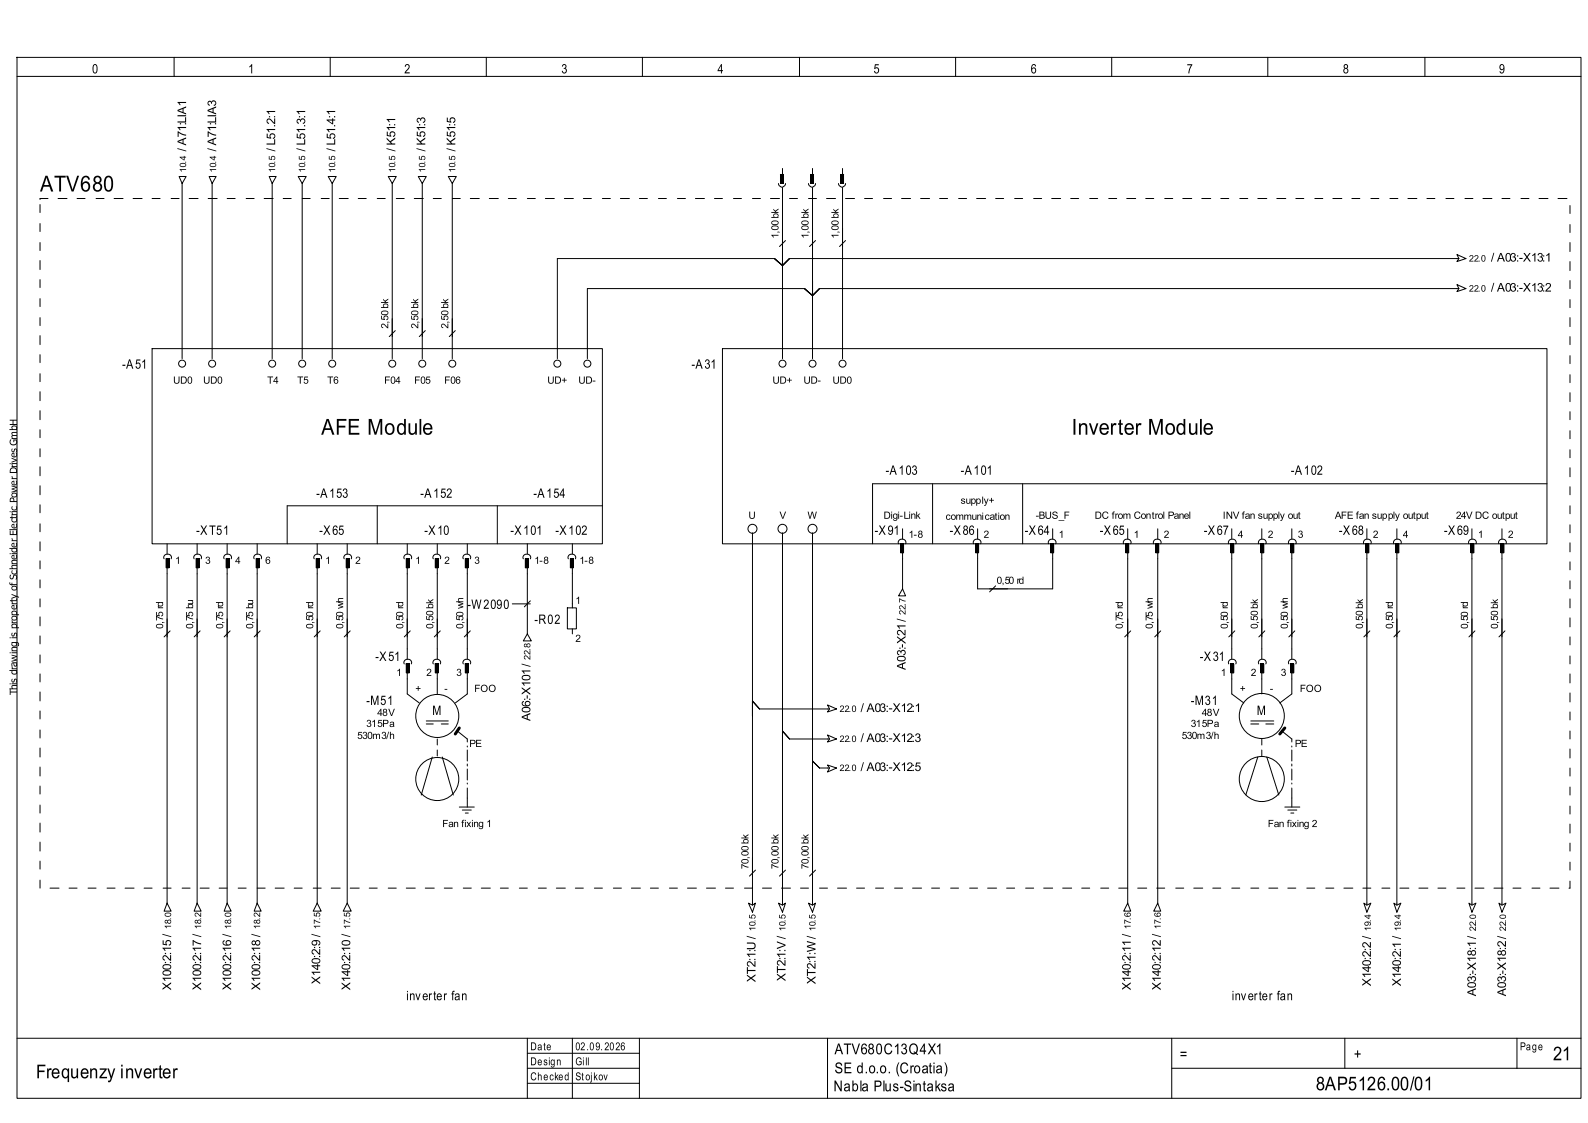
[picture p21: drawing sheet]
<svg xmlns="http://www.w3.org/2000/svg" width="420mm" height="297mm" viewBox="0 0 420 297" stroke-linecap="round" stroke-linejoin="round" font-family="sans-serif">
<defs><g id="words">
<g font-size="5.8">
<text x="10.6" y="50.6">ATV680</text>
<text x="84.9" y="114.9">AFE Module</text>
<text x="283.4" y="114.9">Inverter Module</text>
</g>
<g font-size="5">
<text x="410.6" y="280.3">21</text>
<text x="9.5" y="285">Frequenzy inverter</text>
<text x="347.9" y="288.2">8AP5126.00/01</text>
</g>
<g font-size="4">
<text x="220.7" y="278.7">ATV680C13Q4X1</text>
<text x="311.9" y="280">=</text>
<text x="358" y="280">+</text>
<text x="220.7" y="283.7">SE d.o.o. (Croatia)</text>
<text x="220.4" y="288.5">Nabla Plus-Sintaksa</text>
</g>
<g font-size="3.4">
<text x="24.3" y="19.4">0</text>
<text x="65.6" y="19.4">1</text>
<text x="106.9" y="19.4">2</text>
<text x="148.4" y="19.4">3</text>
<text x="189.7" y="19.4">4</text>
<text x="231" y="19.4">5</text>
<text x="272.5" y="19.4">6</text>
<text x="313.8" y="19.4">7</text>
<text x="355.1" y="19.4">8</text>
<text x="396.3" y="19.4">9</text>
<text x="32.3" y="97.5">-A51</text>
<text x="182.8" y="97.5">-A31</text>
<text x="234.2" y="125.5">-A103</text>
<text x="254" y="125.5">-A101</text>
<text x="341.3" y="125.5">-A102</text>
<text x="83.6" y="131.6">-A153</text>
<text x="111.1" y="131.6">-A152</text>
<text x="141" y="131.6">-A154</text>
<text x="51.9" y="141.4">-XT51</text>
<text x="84.4" y="141.4">-X65</text>
<text x="112.2" y="141.4">-X10</text>
<text x="134.9" y="141.4">-X101</text>
<text x="146.8" y="141.4">-X102</text>
<text x="231.2" y="141.4">-X91</text>
<text x="251.1" y="141.4">-X86</text>
<text x="270.9" y="141.4">-X64</text>
<text x="290.8" y="141.4">-X65</text>
<text x="318.3" y="141.4">-X67</text>
<text x="354" y="141.4">-X68</text>
<text x="381.8" y="141.4">-X69</text>
<text x="123.6" y="161">-</text>
<text x="124.6" y="161">W2090</text>
<text x="141.3" y="164.9">-R02</text>
<text x="99.2" y="174.7">-X51</text>
<text x="317.2" y="174.7">-X31</text>
<text x="96.8" y="186.4">-M51</text>
<text x="114.3" y="189">M</text>
<text x="314.9" y="186.4">-M31</text>
<text x="332.3" y="189">M</text>
<text x="107.4" y="264.4">inverter fan</text>
<text x="325.7" y="264.4">inverter fan</text>
</g>
<g font-size="3.2">
<text x="49.2" y="40" transform="rotate(-90 49.2 40)">/ A71:LIA1</text>
<text x="57.1" y="40" transform="rotate(-90 57.1 40)">/ A71:LIA3</text>
<text x="72.8" y="40" transform="rotate(-90 72.8 40)">/ L51.2:1</text>
<text x="80.7" y="40" transform="rotate(-90 80.7 40)">/ L51.3:1</text>
<text x="88.6" y="40" transform="rotate(-90 88.6 40)">/ L51.4:1</text>
<text x="104.5" y="40" transform="rotate(-90 104.5 40)">/ K51:1</text>
<text x="112.4" y="40" transform="rotate(-90 112.4 40)">/ K51:3</text>
<text x="120.4" y="40" transform="rotate(-90 120.4 40)">/ K51:5</text>
<text x="394.2" y="69.1">/ A03:-X13:1</text>
<text x="394.2" y="77.1">/ A03:-X13:2</text>
<text x="239.4" y="177.1" transform="rotate(-90 239.4 177.1)">A03:-X21/</text>
<text x="140.2" y="190.6" transform="rotate(-90 140.2 190.6)">A06:-X101/</text>
<text x="227.5" y="188.2">/ A03:-X12:1</text>
<text x="227.5" y="196.1">/ A03:-X12:3</text>
<text x="227.5" y="203.8">/ A03:-X12:5</text>
<text x="45.2" y="261.8" transform="rotate(-90 45.2 261.8)">X100:2:15 /</text>
<text x="53.2" y="261.8" transform="rotate(-90 53.2 261.8)">X100:2:17 /</text>
<text x="61.1" y="261.8" transform="rotate(-90 61.1 261.8)">X100:2:16 /</text>
<text x="68.8" y="261.8" transform="rotate(-90 68.8 261.8)">X100:2:18 /</text>
<text x="84.7" y="260.2" transform="rotate(-90 84.7 260.2)">X140:2:9 /</text>
<text x="92.6" y="261.8" transform="rotate(-90 92.6 261.8)">X140:2:10 /</text>
<text x="199.8" y="259.6" transform="rotate(-90 199.8 259.6)">XT2:1:U /</text>
<text x="207.7" y="259.4" transform="rotate(-90 207.7 259.4)">XT2:1:V/</text>
<text x="215.6" y="260.2" transform="rotate(-90 215.6 260.2)">XT2:1:W/</text>
<text x="299" y="261.8" transform="rotate(-90 299 261.8)">X140:2:11 /</text>
<text x="306.9" y="261.8" transform="rotate(-90 306.9 261.8)">X140:2:12 /</text>
<text x="362.5" y="260.7" transform="rotate(-90 362.5 260.7)">X140:2:2 /</text>
<text x="370.4" y="260.7" transform="rotate(-90 370.4 260.7)">X140:2:1 /</text>
<text x="390.3" y="263.3" transform="rotate(-90 390.3 263.3)">A03:-X18:1/</text>
<text x="398.2" y="263.3" transform="rotate(-90 398.2 263.3)">A03:-X18:2/</text>
</g>
<g font-size="2.9">
<text x="140.2" y="277.6">Date</text>
<text x="140.2" y="281.6">Design</text>
<text x="152.1" y="277.6">02.09.2026</text>
<text x="152.1" y="281.6">Gill</text>
<text x="401.9" y="277.6">Page</text>
<text x="140.2" y="285.6">Checked</text>
<text x="152.1" y="285.6">Stojkov</text>
</g>
<g font-size="2.6">
<text x="205.8" y="63.1" transform="rotate(-90 205.8 63.1)">1,00bk</text>
<text x="213.8" y="63.1" transform="rotate(-90 213.8 63.1)">1,00bk</text>
<text x="221.7" y="63.1" transform="rotate(-90 221.7 63.1)">1,00bk</text>
<text x="102.7" y="86.9" transform="rotate(-90 102.7 86.9)">2,50bk</text>
<text x="110.6" y="86.9" transform="rotate(-90 110.6 86.9)">2,50bk</text>
<text x="118.5" y="86.9" transform="rotate(-90 118.5 86.9)">2,50bk</text>
<text x="45.8" y="101.4">UD0</text>
<text x="53.7" y="101.4">UD0</text>
<text x="70.6" y="101.4">T4</text>
<text x="78.6" y="101.4">T5</text>
<text x="86.5" y="101.4">T6</text>
<text x="101.6" y="101.4">F04</text>
<text x="109.5" y="101.4">F05</text>
<text x="117.5" y="101.4">F06</text>
<text x="144.7" y="101.4">UD+</text>
<text x="152.9" y="101.4">UD-</text>
<text x="204.3" y="101.4">UD+</text>
<text x="212.5" y="101.4">UD-</text>
<text x="220.1" y="101.4">UD0</text>
<text x="197.9" y="137.1">U</text>
<text x="206.1" y="137.1">V</text>
<text x="213.5" y="137.1">W</text>
<text x="233.6" y="137.1">Digi-Link</text>
<text x="250" y="137.4">communication</text>
<text x="254" y="133.2">supply+</text>
<text x="273.8" y="137.1">-BUS_F</text>
<text x="289.5" y="137.1">DC from Control Panel</text>
<text x="323.3" y="137.1">INV fan supply out</text>
<text x="353" y="137.1">AFE fan supply output</text>
<text x="385" y="137.1">24V DC output</text>
<text x="240.2" y="142.2">1-8</text>
<text x="260.1" y="142.2">2</text>
<text x="279.9" y="142.2">1</text>
<text x="299.8" y="142.2">1</text>
<text x="307.7" y="142.2">2</text>
<text x="327.3" y="142.2">4</text>
<text x="335.2" y="142.2">2</text>
<text x="343.2" y="142.2">3</text>
<text x="363" y="142.2">2</text>
<text x="370.9" y="142.2">4</text>
<text x="390.8" y="142.2">1</text>
<text x="398.7" y="142.2">2</text>
<text x="46.3" y="149">1</text>
<text x="54.2" y="149">3</text>
<text x="62.2" y="149">4</text>
<text x="70.1" y="149">6</text>
<text x="86" y="149">1</text>
<text x="93.9" y="149">2</text>
<text x="109.8" y="149">1</text>
<text x="117.5" y="149">2</text>
<text x="125.4" y="149">3</text>
<text x="141.3" y="149">1-8</text>
<text x="153.2" y="149">1-8</text>
<text x="263.5" y="154.3">0,50 rd</text>
<text x="152.1" y="159.6">1</text>
<text x="43.1" y="166.2" transform="rotate(-90 43.1 166.2)">0,75 rd</text>
<text x="51.1" y="166.2" transform="rotate(-90 51.1 166.2)">0,75 bu</text>
<text x="59" y="166.2" transform="rotate(-90 59 166.2)">0,75 rd</text>
<text x="66.9" y="166.2" transform="rotate(-90 66.9 166.2)">0,75 bu</text>
<text x="82.8" y="166.2" transform="rotate(-90 82.8 166.2)">0,50 rd</text>
<text x="90.8" y="166.2" transform="rotate(-90 90.8 166.2)">0,50 wh</text>
<text x="106.6" y="166.2" transform="rotate(-90 106.6 166.2)">0,50 rd</text>
<text x="114.6" y="166.2" transform="rotate(-90 114.6 166.2)">0,50bk</text>
<text x="122.5" y="166.2" transform="rotate(-90 122.5 166.2)">0,50 wh</text>
<text x="296.9" y="166.2" transform="rotate(-90 296.9 166.2)">0,75 rd</text>
<text x="304.8" y="166.2" transform="rotate(-90 304.8 166.2)">0,75 wh</text>
<text x="324.6" y="166.2" transform="rotate(-90 324.6 166.2)">0,50 rd</text>
<text x="332.6" y="166.2" transform="rotate(-90 332.6 166.2)">0,50bk</text>
<text x="340.5" y="166.2" transform="rotate(-90 340.5 166.2)">0,50 wh</text>
<text x="360.4" y="166.2" transform="rotate(-90 360.4 166.2)">0,50bk</text>
<text x="368.3" y="166.2" transform="rotate(-90 368.3 166.2)">0,50 rd</text>
<text x="388.1" y="166.2" transform="rotate(-90 388.1 166.2)">0,50 rd</text>
<text x="396.1" y="166.2" transform="rotate(-90 396.1 166.2)">0,50bk</text>
<text x="152.1" y="169.7">2</text>
<text x="104.8" y="178.7">1</text>
<text x="112.7" y="178.7">2</text>
<text x="120.6" y="178.7">3</text>
<text x="322.8" y="178.7">1</text>
<text x="330.7" y="178.7">2</text>
<text x="338.7" y="178.7">3</text>
<text x="4.5" y="183.7" transform="rotate(-90 4.5 183.7)">This drawing is property of Schneider Electric Power Drives GmbH</text>
<text x="109.8" y="182.9">+</text>
<text x="117.5" y="182.9">-</text>
<text x="125.4" y="182.9">FOO</text>
<text x="327.8" y="182.9">+</text>
<text x="335.8" y="182.9">-</text>
<text x="343.7" y="182.9">FOO</text>
<text x="99.7" y="189.3">48V</text>
<text x="317.8" y="189.3">48V</text>
<text x="94.5" y="195.4">530m3/h</text>
<text x="96.8" y="192.2">315Pa</text>
<text x="124.1" y="197.5">PE</text>
<text x="312.5" y="195.4">530m3/h</text>
<text x="314.9" y="192.2">315Pa</text>
<text x="342.4" y="197.5">PE</text>
<text x="116.9" y="218.6">Fan fixing 1</text>
<text x="335.2" y="218.6">Fan fixing 2</text>
<text x="197.9" y="229.7" transform="rotate(-90 197.9 229.7)">70,00bk</text>
<text x="205.8" y="229.7" transform="rotate(-90 205.8 229.7)">70,00bk</text>
<text x="213.8" y="229.7" transform="rotate(-90 213.8 229.7)">70,00bk</text>
</g>
<g font-size="2.4">
<text x="49.2" y="45.6" transform="rotate(-90 49.2 45.6)">10.4</text>
<text x="57.1" y="45.6" transform="rotate(-90 57.1 45.6)">10.4</text>
<text x="72.8" y="45.6" transform="rotate(-90 72.8 45.6)">10.5</text>
<text x="80.7" y="45.6" transform="rotate(-90 80.7 45.6)">10.5</text>
<text x="88.6" y="45.6" transform="rotate(-90 88.6 45.6)">10.5</text>
<text x="104.5" y="45.6" transform="rotate(-90 104.5 45.6)">10.5</text>
<text x="112.4" y="45.6" transform="rotate(-90 112.4 45.6)">10.5</text>
<text x="120.4" y="45.6" transform="rotate(-90 120.4 45.6)">10.5</text>
<text x="388.4" y="69.1">22.0</text>
<text x="388.4" y="77.1">22.0</text>
<text x="239.4" y="162.5" transform="rotate(-90 239.4 162.5)">22.7</text>
<text x="140.2" y="174.4" transform="rotate(-90 140.2 174.4)">22.8</text>
<text x="222" y="188.2">22.0</text>
<text x="222" y="196.1">22.0</text>
<text x="222" y="203.8">22.0</text>
<text x="45.2" y="245.6" transform="rotate(-90 45.2 245.6)">18.0</text>
<text x="53.2" y="245.6" transform="rotate(-90 53.2 245.6)">18.2</text>
<text x="61.1" y="245.6" transform="rotate(-90 61.1 245.6)">18.0</text>
<text x="68.8" y="245.6" transform="rotate(-90 68.8 245.6)">18.2</text>
<text x="84.7" y="245.6" transform="rotate(-90 84.7 245.6)">17.5</text>
<text x="92.6" y="245.6" transform="rotate(-90 92.6 245.6)">17.5</text>
<text x="299" y="245.6" transform="rotate(-90 299 245.6)">17.6</text>
<text x="306.9" y="245.6" transform="rotate(-90 306.9 245.6)">17.6</text>
<text x="199.8" y="246.2" transform="rotate(-90 199.8 246.2)">10.5</text>
<text x="207.7" y="246.2" transform="rotate(-90 207.7 246.2)">10.5</text>
<text x="215.6" y="246.2" transform="rotate(-90 215.6 246.2)">10.5</text>
<text x="362.5" y="246.2" transform="rotate(-90 362.5 246.2)">19.4</text>
<text x="370.4" y="246.2" transform="rotate(-90 370.4 246.2)">19.4</text>
<text x="390.3" y="246.2" transform="rotate(-90 390.3 246.2)">22.0</text>
<text x="398.2" y="246.2" transform="rotate(-90 398.2 246.2)">22.0</text>
</g>
</g></defs>
<g fill="none" stroke="#000" stroke-width=".26">
<path d="M4.5 15.2h413.5v275.1h-413.5zM46 15.2v5M87.3 15.2v5M128.6 15.2v5M169.9 15.2v5M211.4 15.2v5M252.7 15.2v5M294 15.2v5M335.2 15.2v5M376.8 15.2v5M4.5 20.2h413.5M10.6 54.1v2.1"/>
<path d="M10.6 59.1v2.1M12.7 52.5h-2.1v.2M15.3 52.5h2.4M20.4 52.5h2.1M25.4 52.5h2.1M30.2 52.5h2.3M35.2 52.5h2.4M40.2 52.5h2.1M45.2 52.5h2.2M47.4 46.7h1.8l-1 1.8zM48.2 48.5v46.3M50 52.5h2.4"/>
<path d="M55 52.5h2.4M55.3 46.7h1.8l-1 1.8zM56.1 48.5v46.3M60.1 52.5h2.1M65.1 52.5h2.1M69.8 52.5h2.4M71.2 46.7h1.8l-1 1.8zM72 48.5v46.3M74.9 52.5h2.1M78.8 46.7h2.2l-1.1 1.8zM79.9 52.5h2.1M79.9 48.5v46.3"/>
<path d="M84.9 52.5h2.1M86.8 46.7h2.1l-1.1 1.8zM87.8 48.5v46.3M89.7 52.5h2.4M94.7 52.5h2.1M99.7 52.5h2.2M102.7 46.7h2.1l-1.1 1.8zM103.7 48.5v46.3M104.8 52.5h2.1M109.5 52.5h2.4M110.6 46.7h2.1l-1 1.8zM111.7 48.5v46.3"/>
<path d="M114.6 52.5h2.1M118.5 46.7h2.1l-1 1.8zM119.6 52.5h2.1M119.6 48.5v46.3M124.4 52.5h2.3M129.4 52.5h2.4M134.4 52.5h2.1M139.4 52.5h2.2M144.2 52.5h2.4M149.2 52.5h2.4M154.3 52.5h2.1M159.3 52.5h2.1"/>
<path d="M164 52.5h2.4M169.1 52.5h2.1M174.1 52.5h2.1M179.1 52.5h2.1M183.9 52.5h2.4M188.9 52.5h2.1M193.9 52.5h2.2M199 52.5h2.1M203.7 52.5h2.4M205.8 48.5a.93 .93 0 0 0 1 1 .93 .93 0 0 0 .9-1M206.4 46.1h.8v2.4h-.8zM206.9 44.5v1.6"/>
<path d="M206.9 49.6v45.2M208.8 52.5h2.1M213.8 48.5a.93 .93 0 0 0 .9 1 .93 .93 0 0 0 .9-1M213.8 52.5h2.1M214.3 46.1h.8v2.4h-.8zM214.8 44.5v1.6M214.8 49.6v45.2M218.5 52.5h2.4M221.7 48.5a.93 .93 0 0 0 .9 1 .93 .93 0 0 0 1-1M222.2 46.1h.8v2.4h-.8zM222.8 44.5v1.6M222.8 49.6v45.2"/>
<path d="M223.6 52.5h2.4M228.6 52.5h2.1M233.6 52.5h2.1M238.4 52.5h2.4M243.4 52.5h2.4M248.4 52.5h2.2M253.5 52.5h2.1M258.2 52.5h2.4M263.3 52.5h2.1M268.3 52.5h2.1M273.3 52.5h2.1M278.1 52.5h2.4"/>
<path d="M283.1 52.5h2.1M288.1 52.5h2.1M293.2 52.5h2.1M297.9 52.5h2.4M302.9 52.5h2.2M308 52.5h2.1M312.7 52.5h2.4M317.8 52.5h2.3M322.8 52.5h2.1M327.8 52.5h2.1M332.6 52.5h2.4M337.6 52.5h2.4"/>
<path d="M342.6 52.5h2.2M347.7 52.5h2.1M352.4 52.5h2.4M357.5 52.5h2.1M362.5 52.5h2.1M367.5 52.5h2.1M372.3 52.5h2.3M377.3 52.5h2.1M382.3 52.5h2.1M387.3 52.5h2.2M392.1 52.5h2.4M397.1 52.5h2.2"/>
<path d="M402.2 52.5h2.1M406.9 52.5h2.4M412 52.5h2.3M415.1 54.3v2.1M415.1 59.4v2.1M10.6 64.1v2.1M10.6 68.9v2.4M10.6 73.9v2.1M10.6 78.9v2.2M207.7 63.6l-1.6 1.6M215.6 63.6l-1.6 1.6M223.6 63.6l-1.6 1.6"/>
<path d="M385.2 67.3l2.4 1.1-2.4 .7 .6-.7zM385.2 75.2l2.4 1.1-2.4 .8 .6-.8zM385.8 68.4h-177l-1.9 1.8-2.1-1.8h-57.4v26.4M385.8 76.3h-169.1l-1.9 1.8-2.1-1.8h-57.4v18.5M415.1 64.1v2.4M415.1 69.1v2.4M415.1 74.2v2.1M415.1 79.2v2.1M10.6 84v2.1M10.6 88.7v2.4M10.6 93.8v2.1M10.6 98.8v2.1"/>
<path d="M40.2 92.2h119.1v51.6h-119.1zM104.5 87.4l-1.6 1.6M112.4 87.4l-1.5 1.6M120.4 87.4l-1.6 1.6M191 92.2h218v51.6h-218zM415.1 84v2.3M415.1 89v2.1M415.1 94v2.1M415.1 99v2.2M10.6 103.5v2.4M10.6 108.6v2.3M10.6 113.6v2.1"/>
<path d="M10.6 118.6v2.1M415.1 103.8v2.4M415.1 108.8v2.1M415.1 113.9v2.1M415.1 118.9v2.1M10.6 123.4v2.4M10.6 128.4v2.4M10.6 133.4v2.2M10.6 138.5v2.1M99.7 133.7v10.1M131.5 133.7v10.1M159.3 133.7h-83.4v10.1"/>
<path d="M238.7 139.8v2.6M246.6 127.9v15.9M258.5 139.8v2.6M270.4 127.9v15.9M278.3 139.8v2.6M298.2 139.8v2.6M306.1 139.8v2.6M325.7 139.8v2.6M333.6 139.8v2.6M341.6 139.8v2.6M361.4 139.8v2.6M369.4 139.8v2.6"/>
<path d="M389.2 139.8v2.6M397.1 139.8v2.6M409 127.9h-178.3v15.9M415.1 123.6v2.4M415.1 128.7v2.1M415.1 133.7v2.1M415.1 138.7v2.1M10.6 143.2v2.4M10.6 148.3v2.1M10.6 153.3v2.1M10.6 158.3v2.1M43.4 147.7a.97 .97 0 0 1 .9-1.2 .97 .97 0 0 1 .9 1.2"/>
<path d="M43.9 147.7h.8v2.4h-.8zM44.2 143.8v2.6M44.2 150.1v88.6M51.3 147.7a.97 .97 0 0 1 1-1.2 .97 .97 0 0 1 .9 1.2M51.9 147.7h.8v2.4h-.8zM52.1 143.8v2.6M52.1 150.1v88.6M59.3 147.7a.97 .97 0 0 1 .9-1.2 .97 .97 0 0 1 .9 1.2M59.8 147.7h.8v2.4h-.8zM60.1 143.8v2.6M60.1 150.1v88.6M67.2 147.7a.97 .97 0 0 1 .9-1.2 .97 .97 0 0 1 1 1.2"/>
<path d="M67.7 147.7h.8v2.4h-.8zM68 143.8v2.6M68 150.1v88.6M83.1 147.7a.97 .97 0 0 1 .9-1.2 .97 .97 0 0 1 .9 1.2M83.6 147.7h.8v2.4h-.8zM83.9 143.8v2.6M83.9 150.1v88.6M91 147.7a.97 .97 0 0 1 .9-1.2 .97 .97 0 0 1 1 1.2M91.5 147.7h.8v2.4h-.8zM91.8 143.8v2.6M91.8 150.1v88.6M106.9 147.7a.97 .97 0 0 1 .9-1.2 .97 .97 0 0 1 .9 1.2"/>
<path d="M107.4 147.7h.8v2.4h-.8zM107.7 143.8v2.6M107.7 150.1v24.1M114.6 147.7a.97 .97 0 0 1 .9-1.2 .97 .97 0 0 1 .9 1.2M115.1 147.7h.8v2.4h-.8zM115.6 143.8v2.6M115.6 150.1v24.1M122.5 147.7a.97 .97 0 0 1 .9-1.2 .97 .97 0 0 1 1 1.2M123 147.7h.8v2.4h-.8zM123.6 143.8v2.6M123.6 150.1v24.1M135.5 159.6h4.7"/>
<path d="M138.4 147.7a.97 .97 0 0 1 .9-1.2 .97 .97 0 0 1 .9 1.2M138.9 147.7h.8v2.4h-.8zM139.4 143.8v2.6M139.4 150.1v17.5M140.2 158.8l-1.6 1.6M150.3 147.7a.97 .97 0 0 1 .9-1.2 .97 .97 0 0 1 .9 1.2M150.8 147.7h.8v2.4h-.8zM151.3 143.8v2.6M151.3 150.1v10.6M199 140.8v98.5M206.9 140.8v98.5M214.8 140.8v98.5"/>
<path d="M237.6 143.8a.97 .97 0 0 1 .9-1.3 .97 .97 0 0 1 .9 1.3M238.1 143.8h.8v2.3h-.8zM238.7 155.7l.7 1.8h-1.8zM238.7 146.1v9.6M257.4 143.8a.97 .97 0 0 1 1-1.3 .97 .97 0 0 1 .9 1.3M258 143.8h.8v2.3h-.8zM258.5 146.1v9.6h19.8v-9.6M263.3 154.9l-1.6 1.6M277.3 143.8a.97 .97 0 0 1 .9-1.3 .97 .97 0 0 1 .9 1.3M277.8 143.8h.8v2.3h-.8zM297.1 143.8a.97 .97 0 0 1 1-1.3 .97 .97 0 0 1 .9 1.3M297.7 143.8h.7v2.3h-.7z"/>
<path d="M298.2 146.1v92.6M305.1 143.8a.97 .97 0 0 1 .9-1.3 .97 .97 0 0 1 .9 1.3M305.6 143.8h.8v2.3h-.8zM306.1 146.1v92.6M324.9 143.8a.97 .97 0 0 1 .9-1.3 .97 .97 0 0 1 1 1.3M325.4 143.8h.8v2.3h-.8zM325.7 146.1v28.1M332.8 143.8a.97 .97 0 0 1 1-1.3 .97 .97 0 0 1 .9 1.3M333.4 143.8h.8v2.3h-.8zM333.6 146.1v28.1M340.8 143.8a.97 .97 0 0 1 .9-1.3 .97 .97 0 0 1 .9 1.3M341.3 143.8h.8v2.3h-.8z"/>
<path d="M341.6 146.1v28.1M360.6 143.8a.97 .97 0 0 1 1-1.3 .97 .97 0 0 1 .9 1.3M361.2 143.8h.7v2.3h-.7zM361.4 146.1v93.2M368.6 143.8a.97 .97 0 0 1 .9-1.3 .97 .97 0 0 1 .9 1.3M369.1 143.8h.8v2.3h-.8zM369.4 146.1v93.2M388.4 143.8a.97 .97 0 0 1 .9-1.3 .97 .97 0 0 1 1 1.3M388.9 143.8h.8v2.3h-.8zM389.2 146.1v93.2M396.3 143.8a.97 .97 0 0 1 1-1.3 .97 .97 0 0 1 .9 1.3M396.9 143.8h.8v2.3h-.8z"/>
<path d="M397.1 146.1v93.2M415.1 143.5v2.4M415.1 148.5v2.1M415.1 153.5v2.2M415.1 158.3v2.4M10.6 163.1v2.4M10.6 168.1v2.1M10.6 173.1v2.1M10.6 178.2v2.1M45 166.8l-1.6 1.6M52.9 166.8l-1.6 1.6M60.9 166.8l-1.6 1.6"/>
<path d="M68.8 166.8l-1.6 1.6M84.7 166.8l-1.6 1.6M92.6 166.8l-1.6 1.6M106.9 175.5a.97 .97 0 0 1 .9-1.2 .97 .97 0 0 1 .9 1.2M107.4 175.5h.8v2.4h-.8zM107.7 177.9v5.5l3.2 2.4M108.5 166.8l-1.6 1.6M114.6 175.5a.97 .97 0 0 1 .9-1.2 .97 .97 0 0 1 .9 1.2M115.1 175.5h.8v2.4h-.8zM115.6 177.9v5.5M116.4 166.8l-1.6 1.6M122.5 175.5a.97 .97 0 0 1 .9-1.2 .97 .97 0 0 1 1 1.2"/>
<path d="M123 175.5h.8v2.4h-.8zM123.6 177.9v5.5l-3.2 2.4M124.4 166.8l-1.6 1.6M139.4 167.6l1.1 1.8h-2.1zM150 160.7h2.4v5.5h-2.4zM151.3 166.2v1.4M299 166.8l-1.6 1.6M306.9 166.8l-1.6 1.6M324.9 175.5a.97 .97 0 0 1 .9-1.2 .97 .97 0 0 1 1 1.2M325.4 175.5h.8v2.4h-.8zM325.7 177.9v5.5l3.2 2.4M326.5 166.8l-1.6 1.6"/>
<path d="M332.8 175.5a.97 .97 0 0 1 1-1.2 .97 .97 0 0 1 .9 1.2M333.4 175.5h.8v2.4h-.8zM333.6 177.9v5.5M334.4 166.8l-1.6 1.6M340.8 175.5a.97 .97 0 0 1 .9-1.2 .97 .97 0 0 1 .9 1.2M341.3 175.5h.8v2.4h-.8zM341.6 177.9v5.5l-3.2 2.4M342.4 166.8l-1.6 1.6M362.2 166.8l-1.6 1.6M370.2 166.8l-1.6 1.6M390 166.8l-1.6 1.6M397.9 166.8l-1.6 1.6"/>
<path d="M415.1 163.3v2.4M415.1 168.4v2.1M415.1 173.4v2.1M415.1 178.2v2.3M10.6 182.9v2.4M10.6 187.9v2.2M10.6 193v2.1M10.6 197.7v2.4M112.7 190.6h5.8M112.7 191.4h1.9M115.6 195.4v1.5M115.6 198.3v1.5"/>
<path d="M116.7 191.4h1.8M120.9 193.2l2.7 2.2v.7M123.6 197.2v.3M123.6 198.3v2.9M199 185.3l1.8 2.1h18.5M206.9 193.2l1.9 2.2h10.5M218.8 186.4l2.4 1-2.4 .8 .5-.8zM218.8 194.3l2.4 1.1-2.4 .7 .5-.7zM330.7 190.6h6.1M330.7 191.4h2.1M333.6 195.4v1.5M333.6 198.3v1.5"/>
<path d="M334.7 191.4h2.1M338.9 193.2l2.7 2.2v.7M341.6 197.2v.3M341.6 198.3v2.9M415.1 183.2v2.4M415.1 188.2v2.1M415.1 193.2v2.2M415.1 198v2.4M10.6 202.8v2.3M10.6 207.8v2.1M10.6 212.8v2.1M10.6 217.6v2.4"/>
<path d="M114.3 200.1l-2.9 10.1M116.9 200.1l3 10.1M121.4 213.3h4M122.2 214.1h2.4M123 214.9h.8M123.6 202v.5M123.6 203.3v2.9M123.6 207v.3M123.6 208.3v5M214.8 201.2l1.9 1.8h2.6M218.8 202.2l2.4 .8-2.4 1.1 .5-1.1zM332.6 200.1l-3.2 10.1"/>
<path d="M335 200.1l3.1 10.1M339.7 213.3h4M340.5 214.1h2.4M341.3 214.9h.8M341.6 202v.5M341.6 203.3v2.9M341.6 207v.3M341.6 208.3v5M415.1 203v2.1M415.1 208.1v2.1M415.1 213.1v2.1M415.1 217.8v2.4"/>
<path d="M10.6 222.6v2.4M10.6 227.6v2.1M10.6 232.7v2.1M13.2 234.8h2.4M18.3 234.8h2.1M23.3 234.8h2.1M28.3 234.8h2.1M33.1 234.8h2.4M38.1 234.8h2.1M43.1 234.8h2.1M44.2 238.7l1 2.2h-1.8zM48.2 234.8h2.1"/>
<path d="M52.1 238.7l1.1 2.2h-1.9zM52.9 234.8h2.4M57.9 234.8h2.2M60.1 238.7l1 2.2h-1.8zM63 234.8h2.1M68 238.7l1.1 2.2h-1.9zM68 234.8h2.1M72.8 234.8h2.3M77.8 234.8h2.1M82.8 234.8h2.1M83.9 238.7l1 2.2h-2.1zM87.6 234.8h2.4"/>
<path d="M91.8 238.7l1.1 2.2h-2.1zM92.6 234.8h2.4M97.6 234.8h2.1M102.7 234.8h2.1M107.4 234.8h2.4M112.4 234.8h2.4M117.5 234.8h2.1M122.5 234.8h2.1M127.3 234.8h2.3M132.3 234.8h2.1M137.3 234.8h2.1M142.3 234.8h2.2"/>
<path d="M147.1 234.8h2.4M152.1 234.8h2.2M157.2 234.8h2.1M162.2 234.8h2.1M167 234.8h2.3M172 234.8h2.1M177 234.8h2.1M181.8 234.8h2.3M186.8 234.8h2.4M191.8 234.8h2.1M196.8 234.8h2.2M197.9 238.7l1.1 .6 .8-.6-.8 2.4z"/>
<path d="M199.8 230l-1.6 1.6M201.6 234.8h2.4M205.8 238.7l1.1 .6 .8-.6-.8 2.4zM206.6 234.8h2.4M207.7 230l-1.6 1.6M211.7 234.8h2.1M213.8 238.7l1 .6 .8-.6-.8 2.4zM215.6 230l-1.6 1.6M216.7 234.8h2.1M221.5 234.8h2.3M226.5 234.8h2.1M231.5 234.8h2.1"/>
<path d="M236.5 234.8h2.2M241.3 234.8h2.4M246.3 234.8h2.1M251.4 234.8h2.1M256.4 234.8h2.1M261.1 234.8h2.4M266.2 234.8h2.1M271.2 234.8h2.1M276 234.8h2.3M281 234.8h2.4M286 234.8h2.1M291 234.8h2.2"/>
<path d="M295.8 234.8h2.4M298.2 238.7l.8 2.2h-1.9zM300.8 234.8h2.4M305.9 234.8h2.1M306.1 238.7l.8 2.2h-1.8zM310.9 234.8h2.1M315.6 234.8h2.4M320.7 234.8h2.1M325.7 234.8h2.1M330.7 234.8h2.1M335.5 234.8h2.4M340.5 234.8h2.1"/>
<path d="M345.5 234.8h2.2M350.6 234.8h2.1M355.3 234.8h2.4M360.4 234.8h2.1M360.6 238.7l.8 .6 1.1-.6-1.1 2.4zM365.4 234.8h2.1M368.6 238.7l.8 .6 1-.6-1 2.4zM370.2 234.8h2.3M375.2 234.8h2.4M380.2 234.8h2.1M385.2 234.8h2.1M388.4 238.7l.8 .6 1.1-.6-1.1 2.4z"/>
<path d="M390 234.8h2.4M395 234.8h2.4M396.3 238.7l.8 .6 1.1-.6-1.1 2.4zM400 234.8h2.2M405.1 234.8h2.1M409.8 234.8h2.4M415.1 222.9v2.1M415.1 227.9v2.1M415.1 232.9v1.9h-.2M4.5 274.5h413.5M139.4 274.5v15.8M139.4 278.4h29.7"/>
<path d="M151.3 274.5v15.8M169.1 274.5v15.8M218.8 274.5v15.8M309.8 274.5v15.8M355.6 274.5v7.9M401.1 274.5v7.9M139.4 282.4h29.7M139.4 286.4h29.7M309.8 282.4h108.2"/>
<circle cx="48.2" cy="96.1" r=".93"/>
<circle cx="56.1" cy="96.1" r=".93"/>
<circle cx="72" cy="96.1" r=".93"/>
<circle cx="79.9" cy="96.1" r=".93"/>
<circle cx="87.8" cy="96.1" r=".93"/>
<circle cx="103.7" cy="96.1" r=".93"/>
<circle cx="111.7" cy="96.1" r=".93"/>
<circle cx="119.6" cy="96.1" r=".93"/>
<circle cx="147.4" cy="96.1" r=".93"/>
<circle cx="155.3" cy="96.1" r=".93"/>
<circle cx="206.9" cy="96.1" r=".93"/>
<circle cx="214.8" cy="96.1" r=".93"/>
<circle cx="222.8" cy="96.1" r=".93"/>
<circle cx="199" cy="139.8" r="1.19"/>
<circle cx="206.9" cy="139.8" r="1.19"/>
<circle cx="214.8" cy="139.8" r="1.19"/>
<circle cx="115.6" cy="189.3" r="5.7"/>
<circle cx="333.6" cy="189.3" r="6"/>
<circle cx="115.6" cy="205.9" r="5.7"/>
<circle cx="333.6" cy="205.9" r="6"/>
</g>
<path d="M121.4 192.4l-1 1.6M339.7 192.4l-1.3 1.6" fill="none" stroke="#000" stroke-width=".79"/>
<g fill="#000">
<path d="M206.4 46.1h.8v2.4h-.8z" fill-rule="evenodd"/>
<path d="M214.3 46.1h.8v2.4h-.8z" fill-rule="evenodd"/>
<path d="M222.2 46.1h.8v2.4h-.8z" fill-rule="evenodd"/>
<path d="M43.9 147.7h.8v2.4h-.8z" fill-rule="evenodd"/>
<path d="M51.9 147.7h.8v2.4h-.8z" fill-rule="evenodd"/>
<path d="M59.8 147.7h.8v2.4h-.8z" fill-rule="evenodd"/>
<path d="M67.7 147.7h.8v2.4h-.8z" fill-rule="evenodd"/>
<path d="M83.6 147.7h.8v2.4h-.8z" fill-rule="evenodd"/>
<path d="M91.5 147.7h.8v2.4h-.8z" fill-rule="evenodd"/>
<path d="M107.4 147.7h.8v2.4h-.8z" fill-rule="evenodd"/>
<path d="M115.1 147.7h.8v2.4h-.8z" fill-rule="evenodd"/>
<path d="M123 147.7h.8v2.4h-.8z" fill-rule="evenodd"/>
<path d="M138.9 147.7h.8v2.4h-.8z" fill-rule="evenodd"/>
<path d="M150.8 147.7h.8v2.4h-.8z" fill-rule="evenodd"/>
<path d="M238.1 143.8h.8v2.3h-.8z" fill-rule="evenodd"/>
<path d="M258 143.8h.8v2.3h-.8z" fill-rule="evenodd"/>
<path d="M277.8 143.8h.8v2.3h-.8z" fill-rule="evenodd"/>
<path d="M297.7 143.8h.7v2.3h-.7z" fill-rule="evenodd"/>
<path d="M305.6 143.8h.8v2.3h-.8z" fill-rule="evenodd"/>
<path d="M325.4 143.8h.8v2.3h-.8z" fill-rule="evenodd"/>
<path d="M333.4 143.8h.8v2.3h-.8z" fill-rule="evenodd"/>
<path d="M341.3 143.8h.8v2.3h-.8z" fill-rule="evenodd"/>
<path d="M361.2 143.8h.7v2.3h-.7z" fill-rule="evenodd"/>
<path d="M369.1 143.8h.8v2.3h-.8z" fill-rule="evenodd"/>
<path d="M388.9 143.8h.8v2.3h-.8z" fill-rule="evenodd"/>
<path d="M396.9 143.8h.8v2.3h-.8z" fill-rule="evenodd"/>
<path d="M107.4 175.5h.8v2.4h-.8z" fill-rule="evenodd"/>
<path d="M115.1 175.5h.8v2.4h-.8z" fill-rule="evenodd"/>
<path d="M123 175.5h.8v2.4h-.8z" fill-rule="evenodd"/>
<path d="M325.4 175.5h.8v2.4h-.8z" fill-rule="evenodd"/>
<path d="M333.4 175.5h.8v2.4h-.8z" fill-rule="evenodd"/>
<path d="M341.3 175.5h.8v2.4h-.8z" fill-rule="evenodd"/>
</g>
<use href="#words"/>
</svg>
